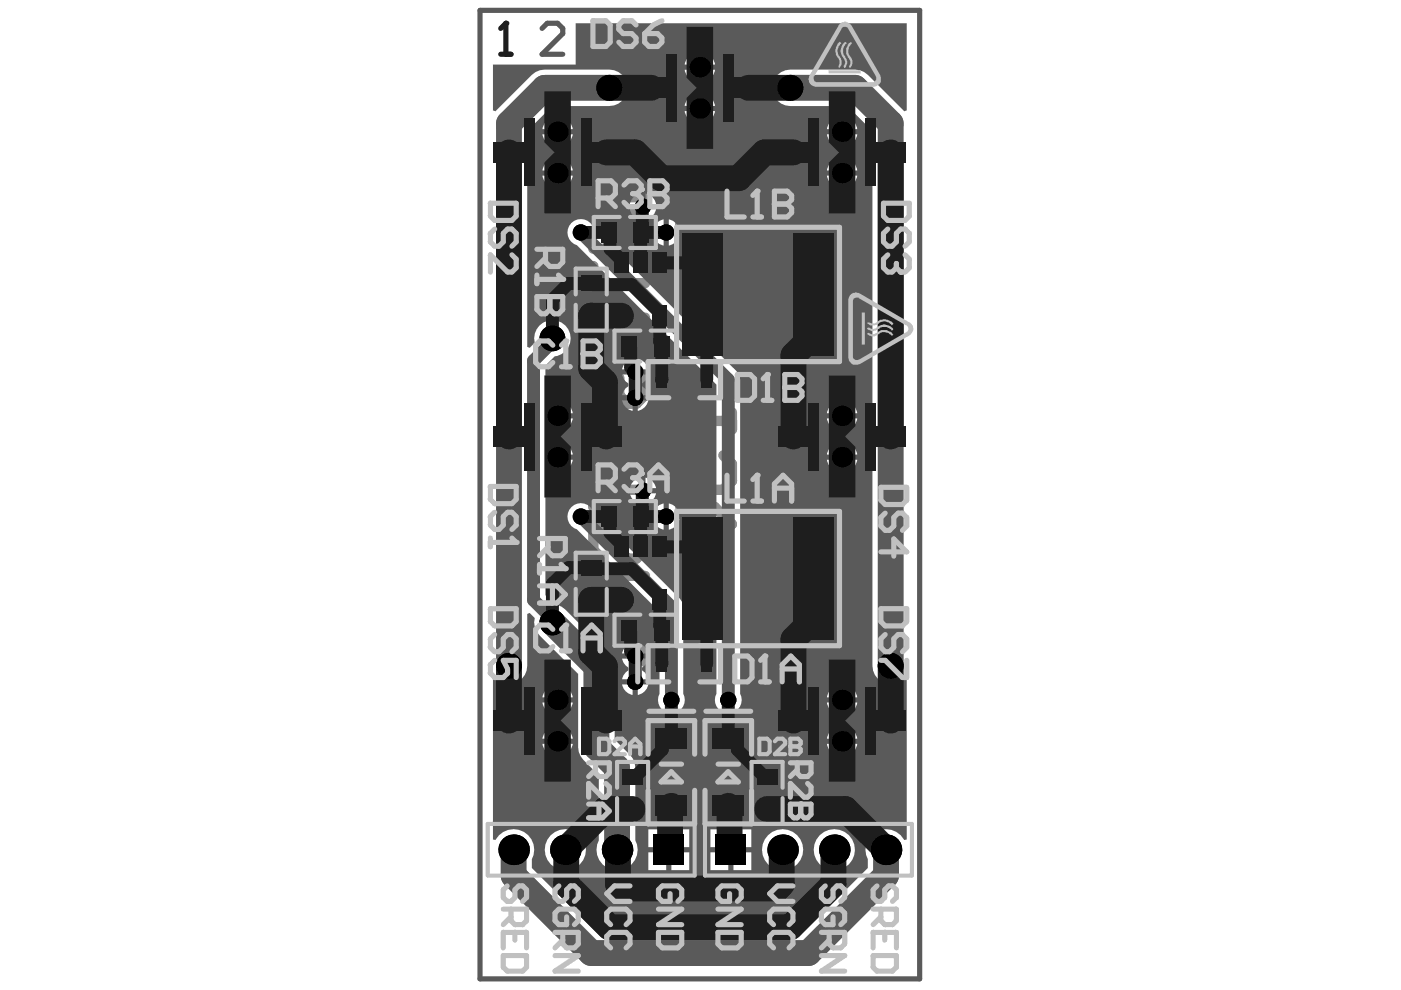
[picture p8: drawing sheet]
<svg xmlns="http://www.w3.org/2000/svg" width="297mm" height="210mm" viewBox="0 0 297 210" stroke-linecap="round" stroke-linejoin="round" font-family="sans-serif">
<path d="M101.8 2.2h93.2v205.3h-93.2z" fill="none" stroke="#5a5a5a" stroke-width="1.1"/>
<g fill="none" stroke="#8c8c8c" stroke-width="2.2">
<path d="M125.8 36.3l1.8-1.8h7.3l1.9 1.8v3.7l-1.9 1.8h-7.3l-1.8-1.8zM133.1 38.2l3.7 3.6M144.2 36.3h11M155.2 34.5v3.7M125.8 56.4v7.3M125.8 45.5h9.1l1.9 1.8v3.6l-1.9 1.9h-9.1M125.8 60h11M134.9 78.3l1.9 1.8v3.7l-1.9 1.8h-1.8l-1.8-1.8v-3.7l-1.8-1.8h-1.9l-1.8 1.8v3.7l1.8 1.8M136.8 67.3h-11l3.7 3.7-3.7 3.6h11M125.8 100.2v7.3M125.8 103.8h11M134.9 111.1l1.9 1.9v3.6l-1.9 1.8h-1.8l-1.8-1.8v-3.6l-1.8-1.9h-1.9l-1.8 1.9v3.6l1.8 1.8"/>
<path d="M125.8 133h11v7.3M131.3 122.1v7.3M136.8 122.1h-7.3l-3.7 3.6 3.7 3.7h7.3"/>
</g>
<circle cx="144.2" cy="36.3" r="1.1" fill="#8c8c8c"/>
<path d="M146 34.5l-1.8 1.8M146 43.6l-1.8 1.9v3.6l1.8 1.8h1.9l7.3-7.3v7.3M149.7 65.5v7.3M144.2 89.2h11M155.2 87.4v3.7" fill="none" stroke="#8c8c8c" stroke-width="2.2"/>
<circle cx="144.2" cy="89.2" r="1.1" fill="#8c8c8c"/>
<path d="M162.6 34.5v7.3h1.9l7.3-7.3h1.8M171.8 54.6l1.8 1.8v3.6l-1.8 1.9h-3.7l-1.8-1.9v-1.8l1.8-3.6h-5.5v7.3M171.8 45.5h1.8v1.8h-1.8zM162.6 65.5h11l-3.7 3.7 3.7 3.6h-11M146 87.4l-1.8 1.8M153.4 96.5l1.8 1.9v3.6l-1.8 1.8h-3.7l-1.8-1.8v-1.8l1.8-3.7h-5.5v7.3M144.2 107.5h7.3l3.7 3.6-3.7 3.7h-7.3" fill="none" stroke="#8c8c8c" stroke-width="2.2"/>
<path d="M104.5 13.7h17.6v-8.8h70.1v18.5l-.5 .2-7.7-7.7-.8-.6-.9-.4-1-.1h-13.7a3.9 3.9 0 0 0-3.9 3.8 3.9 3.9 0 0 0 3.9 3.9h12.1l5.3 5.3v113.4a3.9 3.9 0 0 0 2.4 3.6 3.9 3.9 0 0 0 4.3-1l.5 .1v34.1l-.5 .1a4.4 4.4 0 0 0-5.9-1.8 4.4 4.4 0 0 0-1.8 5.8v1.9l-14.2 14.2h-42.8l-14.2-14.2v-1.9a4.4 4.4 0 0 0-1.9-5.8 4.4 4.4 0 0 0-5.8 1.8l-.6-.1v-34.1l.6-.1a3.9 3.9 0 0 0 4.2 1 3.9 3.9 0 0 0 2.5-3.6v-11l.5-.2 1.1 1a3.8 3.8 0 0 0 1 3.7l8.2 8.2v15.5l.1 1 .4 .9 .6 .8 3.3 3.3v13.8a4.4 4.4 0 0 0 3.8 6.3 4.4 4.4 0 0 0 3.9-6.3v-15.4l-.1-1-.4-1-.6-.8-3.3-3.2v-15.5l-.1-1-.4-.9-.6-.8-9.3-9.4-.8-.6-1.5-.4-2-2v-26.5l.6-.2 .4 .3 1.1 .3v-6.4l-1.1 .4-.4 .3-.6-.3v-3.1l.6-.3 .4 .3 1.1 .4v-6.4l-1.1 .3-.4 .3-.6-.2v-7.9l2-2a3.9 3.9 0 0 0 3.3-4.4 3.9 3.9 0 0 0-4.6-3.2 3.9 3.9 0 0 0-2.9 4.8l-1.1 1.1-.5-.3v-45.7l5.3-5.3h12.1a3.9 3.9 0 0 0 3.9-3.9 3.9 3.9 0 0 0-3.9-3.8h-13.7l-1 .1-1 .4-.8 .6-7.6 7.7-.6-.2zM148.9 11v2.7h2.7a3.1 3.1 0 0 0-2.7-2.7zM146.1 11.9l-.6 .7-.3 1.1h2.6v-2.7l-1.1 .4zM148.9 14.8v2.6a3.1 3.1 0 0 0 2.7-2.6zM145.2 14.8a3.1 3.1 0 0 0 2.6 2.6v-2.6zM148.9 19.8v2.7h2.7a3.1 3.1 0 0 0-2.7-2.7zM146.1 20.7l-.6 .7-.3 1.1h2.6v-2.7l-1.1 .4zM148.9 23.5v2.7a3.1 3.1 0 0 0 2.7-2.7zM145.2 23.5a3.1 3.1 0 0 0 2.6 2.7v-2.7zM179.1 24.7v2.7h2.6a3.1 3.1 0 0 0-2.6-2.7zM176.2 25.6l-.5 .7-.4 1.1h2.7v-2.7l-1.1 .4zM118.8 24.7v2.7h2.6a3.1 3.1 0 0 0-2.6-2.7zM115.9 25.6l-.5 .7-.4 1.1h2.7v-2.7l-1.1 .4zM179.1 28.5v2.6a3.1 3.1 0 0 0 2.6-2.6zM175.3 28.5a3.1 3.1 0 0 0 2.7 2.6v-2.6zM118.8 28.5v2.6a3.1 3.1 0 0 0 2.6-2.6zM115 28.5a3.1 3.1 0 0 0 2.7 2.6v-2.6zM179.1 33.5v2.6h2.6a3.1 3.1 0 0 0-2.6-2.6zM176.2 34.4l-.5 .7-.4 1h2.7v-2.6l-1.1 .4zM118.8 33.5v2.6h2.6a3.1 3.1 0 0 0-2.6-2.6zM115.9 34.4l-.5 .7-.4 1h2.7v-2.6l-1.1 .4zM179.1 37.2v2.7a3.1 3.1 0 0 0 2.6-2.7zM175.3 37.2a3.1 3.1 0 0 0 2.7 2.7v-2.7zM118.8 37.2v2.7a3.1 3.1 0 0 0 2.6-2.7zM115 37.2a3.1 3.1 0 0 0 2.7 2.7v-2.7zM136.9 41v2.3h2.2a2.74 2.74 0 0 0-2.2-2.3zM134.3 41.8l-.5 .6-.3 .9h2.3v-2.3l-.9 .3zM136.9 44.4v2.2a2.74 2.74 0 0 0 2.2-2.2zM133.5 44.4a2.74 2.74 0 0 0 2.3 2.2v-2.2zM141.8 46.5v2.2h2.2a2.74 2.74 0 0 0-2.2-2.2zM139.2 47.3l-.4 .6-.3 .8h2.2v-2.2l-.9 .3zM141.8 49.8v2.3a2.74 2.74 0 0 0 2.2-2.3zM138.5 49.8a2.74 2.74 0 0 0 2.2 2.3v-2.3zM135.2 76.1v2.2h2.2a2.74 2.74 0 0 0-2.2-2.2zM132.7 76.8l-.5 .6-.3 .9h2.2v-2.2l-.9 .3zM131.9 79.4a2.69 2.69 0 0 0 1.3 1.9v.6a2.69 2.69 0 0 0-1.3 1.9h5.5a2.69 2.69 0 0 0-1.3-1.9v-.6a2.69 2.69 0 0 0 1.3-1.9zM135.2 84.9v2.2a2.74 2.74 0 0 0 2.2-2.2zM131.9 84.9a2.74 2.74 0 0 0 2.2 2.2v-2.2zM179.1 85v2.6h2.6a3.1 3.1 0 0 0-2.6-2.6zM118.8 85v2.6h2.6a3.1 3.1 0 0 0-2.6-2.6zM176.2 85.8l-.5 .7-.4 1.1h2.7v-2.6l-1.1 .3zM179.1 88.7v2.7a3.1 3.1 0 0 0 2.6-2.7zM118.8 88.7v2.7a3.1 3.1 0 0 0 2.6-2.7zM175.3 88.7a3.1 3.1 0 0 0 2.7 2.7v-2.7zM179.1 93.7v2.7h2.6a3.1 3.1 0 0 0-2.6-2.7zM118.8 93.7v2.7h2.6a3.1 3.1 0 0 0-2.6-2.7zM176.2 94.6l-.5 .7-.4 1.1h2.7v-2.7l-1.1 .4zM179.1 97.5v2.6a3.1 3.1 0 0 0 2.6-2.6zM118.8 97.5v2.6a3.1 3.1 0 0 0 2.6-2.6zM175.3 97.5a3.1 3.1 0 0 0 2.7 2.6v-2.6zM136.9 101.3v2.2h2.2a2.74 2.74 0 0 0-2.2-2.2zM134.3 102l-.5 .6-.3 .9h2.3v-2.2l-.9 .3zM136.9 104.6v2.2a2.74 2.74 0 0 0 2.2-2.2zM133.5 104.6a2.74 2.74 0 0 0 2.3 2.2v-2.2zM141.8 106.8v2.2h2.2a2.74 2.74 0 0 0-2.2-2.2zM139.2 107.5l-.4 .6-.3 .9h2.2v-2.2l-.9 .3zM141.8 110.1v2.2a2.74 2.74 0 0 0 2.2-2.2zM138.5 110.1a2.74 2.74 0 0 0 2.2 2.2v-2.2zM135.2 136.3v2.2h2.2a2.74 2.74 0 0 0-2.2-2.2zM132.7 137.1l-.5 .6-.3 .8h2.2v-2.2l-.9 .3zM131.9 139.6a2.69 2.69 0 0 0 1.3 1.9v.6a2.69 2.69 0 0 0-1.3 1.9h5.5a2.69 2.69 0 0 0-1.3-1.9v-.6a2.69 2.69 0 0 0 1.3-1.9zM135.2 145.1v2.2a2.74 2.74 0 0 0 2.2-2.2zM131.9 145.1a2.74 2.74 0 0 0 2.2 2.2v-2.2zM179.1 145.2v2.7h2.6a3.1 3.1 0 0 0-2.6-2.7zM118.8 145.2v2.7h2.6a3.1 3.1 0 0 0-2.6-2.7zM176.2 146.1l-.5 .7-.4 1.1h2.7v-2.7l-1.1 .4zM115.9 146.1l-.5 .7-.4 1.1h2.7v-2.7l-1.1 .4zM121.1 47.3a2.83 2.83 0 0 0 1.2 4.7l29.6 29.5v65.6a2.84 2.84 0 0 0 2.5 4.1 2.84 2.84 0 0 0 2.5-4.1v-66.6l-.2-1-.5-.8-30.3-30.3a2.84 2.84 0 0 0-4.8-1.1zM121.1 107.5a2.83 2.83 0 0 0 1.2 4.7l17.5 17.5v17.4a2.84 2.84 0 0 0 2.5 4.1 2.84 2.84 0 0 0 2.6-4.1v-18.4l-.2-1-.6-.8-18.2-18.2a2.84 2.84 0 0 0-4.8-1.2zM179.1 149v2.6a3.1 3.1 0 0 0 2.6-2.6zM118.8 149v2.6a3.1 3.1 0 0 0 2.6-2.6zM175.3 149a3.1 3.1 0 0 0 2.7 2.6v-2.6zM115 149a3.1 3.1 0 0 0 2.7 2.6v-2.6zM118.8 154v2.6h2.6a3.1 3.1 0 0 0-2.6-2.6zM179.1 154v2.6h2.6a3.1 3.1 0 0 0-2.6-2.6zM115.9 154.8l-.5 .7-.4 1.1h2.7v-2.6l-1.1 .3zM176.2 154.8l-.5 .7-.4 1.1h2.7v-2.6l-1.1 .3zM179.1 157.7v2.7a3.1 3.1 0 0 0 2.6-2.7zM118.8 157.7v2.7a3.1 3.1 0 0 0 2.6-2.7zM175.3 157.7a3.1 3.1 0 0 0 2.7 2.7v-2.7zM115 157.7a3.1 3.1 0 0 0 2.7 2.7v-2.7zM142.3 175.8v3.8h3.8v-3.8zM155.5 175.8v3.8h3.8v-3.8zM150.6 175.8v3.8h3.8v-3.8zM137.5 175.8v3.8h3.8v-3.8zM155.5 180.7v3.8h3.8v-3.8zM150.6 180.7v3.8h3.8v-3.8zM142.3 180.7v3.8h3.8v-3.8zM137.5 180.7v3.8h3.8v-3.8zM172.5 180.2a4.4 4.4 0 0 0 8.8 0 4.4 4.4 0 0 0-8.8 0zM161.6 180.2a4.4 4.4 0 0 0 8.7 0 4.4 4.4 0 0 0-8.7 0zM115.5 180.2a4.4 4.4 0 0 0 8.7 0 4.4 4.4 0 0 0-8.7 0z" fill="#5a5a5a"/>
<path d="M129.2 18.6h-13.7l-7.6 7.6v115M167.6 18.6h13.7l7.5 7.6v115M117.1 132l9.3 9.3v17.1l4.4 4.4v17.4M108.9 180.2v5.4l16.4 16.5h46.1l16.5-16.5v-5.4" fill="none" stroke="#5a5a5a" stroke-width="5.5"/>
<path d="M123.2 49.3l31.2 31.2v67.9M117.1 71.7v.8l-4 4v50.7l4 4v.8M123.2 109.5l19.1 19.2v19.7" fill="none" stroke="#5a5a5a" stroke-width="2.7"/>
<path d="M114.9 6l1.1-1.1h2.2l1.1 1.1v1.1l-4.4 4.4h4.4" fill="none" stroke="#5a5a5a" stroke-width="1.1"/>
<g fill="#000">
<circle cx="129.2" cy="18.6" r="2.74"/>
<circle cx="148.4" cy="14.2" r="2.16"/>
<circle cx="167.6" cy="18.6" r="2.74"/>
<circle cx="118.2" cy="27.9" r="2.16"/>
<circle cx="118.2" cy="36.7" r="2.16"/>
<circle cx="148.4" cy="23" r="2.16"/>
<circle cx="178.5" cy="36.7" r="2.16"/>
<circle cx="178.5" cy="27.9" r="2.16"/>
<circle cx="123.2" cy="49.3" r="1.73"/>
<circle cx="136.3" cy="43.8" r="1.73"/>
<circle cx="141.3" cy="49.3" r="1.73"/>
<circle cx="117.1" cy="71.7" r="2.74"/>
<circle cx="134.7" cy="78.9" r="1.73"/>
<circle cx="118.2" cy="88.2" r="2.16"/>
<circle cx="118.2" cy="96.9" r="2.16"/>
<circle cx="134.7" cy="84.3" r="1.73"/>
<circle cx="178.5" cy="96.9" r="2.16"/>
<circle cx="178.5" cy="88.2" r="2.16"/>
<circle cx="123.2" cy="109.5" r="1.73"/>
<circle cx="136.3" cy="104" r="1.73"/>
<circle cx="141.3" cy="109.5" r="1.73"/>
<circle cx="117.1" cy="132" r="2.74"/>
<circle cx="134.7" cy="139.1" r="1.73"/>
<circle cx="107.9" cy="141.2" r="2.74"/>
<circle cx="118.2" cy="157.2" r="2.16"/>
<circle cx="118.2" cy="148.4" r="2.16"/>
<circle cx="134.7" cy="144.6" r="1.73"/>
<circle cx="142.3" cy="148.4" r="1.73"/>
<circle cx="154.4" cy="148.4" r="1.73"/>
<circle cx="178.5" cy="148.4" r="2.16"/>
<circle cx="178.5" cy="157.2" r="2.16"/>
<circle cx="188.8" cy="141.2" r="2.74"/>
<circle cx="108.9" cy="180.2" r="3.2"/>
<circle cx="119.9" cy="180.2" r="3.2"/>
<circle cx="130.8" cy="180.2" r="3.2"/>
<circle cx="165.9" cy="180.2" r="3.2"/>
<circle cx="176.9" cy="180.2" r="3.2"/>
<circle cx="187.9" cy="180.2" r="3.2"/>
</g>
<g fill="#000">
<path d="M151.7 176.9h6.5v6.5h-6.5z" fill-rule="evenodd"/>
<path d="M138.6 176.9h6.4v6.5h-6.4z" fill-rule="evenodd"/>
</g>
<g fill="#1e1e1e">
<path d="M145.6 5.7h5.6v25.9h-5.6v-10.8l2.1-2.2-2.1-2.1z"/>
<path d="M115.4 19.4h5.6v25.8h-5.6v-10.7l2.2-2.2-2.2-2.1z"/>
<path d="M175.7 19.4h5.6v25.8h-5.6v-10.7l2.2-2.2-2.2-2.1z"/>
<path d="M115.4 79.6h5.6v10.8l-2.1 2.1 2.1 2.2v10.8h-5.6z"/>
<path d="M115.4 139.8h5.6v10.8l-2.1 2.2 2.1 2.1v10.8h-5.6z"/>
<path d="M175.7 139.8h5.6v10.8l-2.1 2.2 2.1 2.1v10.8h-5.6z"/>
<path d="M175.7 79.6h5.6v10.8l-2.1 2.1 2.1 2.2v10.8h-5.6z"/>
</g>
<g fill="none" stroke="#1e1e1e" stroke-width="2.7">
<path d="M123.2 49.3h5.9l.2 .3v3.1l2.4 2.4v.6M135.8 55.7h.1M135.9 49.3h5.4M136.3 43.8l-.1 .3v4.9l-.4 .4M139.9 55.7h6.6l2.4 2.4v4.3l.9 .9v17.2M117.1 71.7v-8.2l3.5-3.4h4.7l.3 .2h8.3l6 6v6.1l.4 .4-.1 7.8M133.4 73.4l.3 .3v4.2l1 1v5.4M140.3 73.4h.1M123.2 109.5h5.9l.2 .3v3.2l2.4 2.3v.7M135.9 109.5h5.4M136.3 104l-.1 .4v4.9l-.4 .3v6.4M139.9 116h6.1l2.9 2.9v3.8l.9 .9v17.1"/>
<path d="M133.4 133.6l.3 .3v4.2l1 1v5.5M133.9 120.6h-8.3l-.3-.3h-4.7l-3.5 3.5v8.2M139.9 126.5v6.2l.4 .4v7.6M142.3 148.4v8.2h-1l-.9 .8v1.5l-5.7 5.8h-.6M154.4 148.4v8.2h1.1l.8 .8v1.5l5.8 5.8h.5"/>
</g>
<g fill="none" stroke="#1e1e1e" stroke-width="5.5">
<path d="M128.5 32.3h6.2l5.5 5.5M125.3 66.9v11.2l3 2.9M125.4 66.9h6.3M125.4 66.9h-.1M128.3 92.3l.2 .2M131.7 127.2h-6.4v11.2l3 2.9v11.2l.2 .3M131.7 127.2h.1M107.9 141.2v11.6M108.7 180l.4 .4M134.1 171.5h-5.6l-8.6 8.7 .2 .2v7.1M142.3 170.9l-.2 .2v8.8l-.3 .3M154.4 170.9l.3 .2v8.8l.3 .3"/>
<path d="M162.6 171.5h16.6M130.8 180.2l.2 .2v7.1l.9 .9M165.9 180.2l-.2 .2v7.1l-.9 .9M176.9 180.2l-.2 .2v7.1"/>
</g>
<circle cx="176.9" cy="180.2" r="2.74" fill="#1e1e1e"/>
<path d="M129.2 18.6h8.9M158.7 18.6h8.9M107.9 32.3v60.2M168.2 32.3h-6.1l-5.5 5.5h-16.4M188.8 32.3v60.2M172.5 62.4v8.7l-4.3 4.2v17.2M128.3 81v11.3M172.5 122.7v8.6l-4.3 4.3v17.2M188.8 141.2v11.6M179.2 171.5l8.5 8.5M120.1 187.5l9.1 9.1h38.4l9.1-9.1M131.9 188.4h32.9" fill="none" stroke="#1e1e1e" stroke-width="5.5"/>
<path d="M135.8 49.4v6.3M133.9 120.6l6 5.9" fill="none" stroke="#1e1e1e" stroke-width="2.7"/>
<path d="M106.2 11.5h2.1M107.3 4.9v6.6" fill="none" stroke="#1e1e1e" stroke-width="1.1"/>
<circle cx="107.3" cy="4.9" r=".55" fill="#1e1e1e"/>
<path d="M107.3 4.9l-1.1 1.1" fill="none" stroke="#1e1e1e" stroke-width="1.1"/>
<g fill="#000">
<circle cx="129.2" cy="18.6" r="2.74"/>
<circle cx="148.4" cy="14.2" r="2.16"/>
<circle cx="167.6" cy="18.6" r="2.74"/>
<circle cx="118.2" cy="27.9" r="2.16"/>
<circle cx="118.2" cy="36.7" r="2.16"/>
<circle cx="148.4" cy="23" r="2.16"/>
<circle cx="178.5" cy="36.7" r="2.16"/>
<circle cx="178.5" cy="27.9" r="2.16"/>
<circle cx="123.2" cy="49.3" r="1.73"/>
<circle cx="136.3" cy="43.8" r="1.73"/>
<circle cx="141.3" cy="49.3" r="1.73"/>
<circle cx="117.1" cy="71.7" r="2.74"/>
<circle cx="134.7" cy="78.9" r="1.73"/>
<circle cx="118.2" cy="88.2" r="2.16"/>
<circle cx="118.2" cy="96.9" r="2.16"/>
<circle cx="134.7" cy="84.3" r="1.73"/>
<circle cx="178.5" cy="96.9" r="2.16"/>
<circle cx="178.5" cy="88.2" r="2.16"/>
<circle cx="123.2" cy="109.5" r="1.73"/>
<circle cx="136.3" cy="104" r="1.73"/>
<circle cx="141.3" cy="109.5" r="1.73"/>
<circle cx="117.1" cy="132" r="2.74"/>
<circle cx="134.7" cy="139.1" r="1.73"/>
<circle cx="107.9" cy="141.2" r="2.74"/>
<circle cx="118.2" cy="157.2" r="2.16"/>
<circle cx="118.2" cy="148.4" r="2.16"/>
<circle cx="134.7" cy="144.6" r="1.73"/>
<circle cx="142.3" cy="148.4" r="1.73"/>
<circle cx="154.4" cy="148.4" r="1.73"/>
<circle cx="178.5" cy="148.4" r="2.16"/>
<circle cx="178.5" cy="157.2" r="2.16"/>
<circle cx="188.8" cy="141.2" r="2.74"/>
<circle cx="108.9" cy="180.2" r="3.2"/>
<circle cx="119.9" cy="180.2" r="3.2"/>
<circle cx="130.8" cy="180.2" r="3.2"/>
<circle cx="165.9" cy="180.2" r="3.2"/>
<circle cx="176.9" cy="180.2" r="3.2"/>
<circle cx="187.9" cy="180.2" r="3.2"/>
</g>
<g fill="#000">
<path d="M151.7 176.9h6.5v6.5h-6.5z" fill-rule="evenodd"/>
<path d="M138.6 176.9h6.4v6.5h-6.4z" fill-rule="evenodd"/>
</g>
<g fill="#1e1e1e">
<path d="M139.3 139.1h2.1v3.3h-2.1z" fill-rule="evenodd"/>
<path d="M148.8 139.1h2.1v3.3h-2.1z" fill-rule="evenodd"/>
<path d="M111.1 25.2h2.2v14.2h-2.2z" fill-rule="evenodd"/>
<path d="M123.2 25.2h2.1v14.2h-2.1z" fill-rule="evenodd"/>
<path d="M130.2 125h3v4.3h-3z" fill-rule="evenodd"/>
<path d="M127.4 107.3h3.3v4.4h-3.3z" fill-rule="evenodd"/>
<path d="M130.2 113.8h3v4.3h-3z" fill-rule="evenodd"/>
<path d="M130.2 53.6h3v4.3h-3z" fill-rule="evenodd"/>
<path d="M130.2 64.8h3v4.3h-3z" fill-rule="evenodd"/>
<path d="M138.6 131.4h3.3v4.4h-3.3z" fill-rule="evenodd"/>
<path d="M138.4 125h3v4.3h-3z" fill-rule="evenodd"/>
<path d="M138.4 113.8h3v4.3h-3z" fill-rule="evenodd"/>
<path d="M138.6 71.2h3.3v4.4h-3.3z" fill-rule="evenodd"/>
<path d="M138.4 53.6h3v4.3h-3z" fill-rule="evenodd"/>
<path d="M138.4 64.8h3v4.3h-3z" fill-rule="evenodd"/>
<path d="M139.3 78.9h2.1v3.2h-2.1z" fill-rule="evenodd"/>
<path d="M148.8 78.9h2.1v3.2h-2.1z" fill-rule="evenodd"/>
<path d="M171.4 25.2h2.2v14.2h-2.2z" fill-rule="evenodd"/>
<path d="M183.5 25.2h2.2v14.2h-2.2z" fill-rule="evenodd"/>
<path d="M111.1 85.4h2.2v14.3h-2.2z" fill-rule="evenodd"/>
<path d="M111.1 145.7h2.2v14.2h-2.2z" fill-rule="evenodd"/>
<path d="M123.2 85.4h2.1v14.3h-2.1z" fill-rule="evenodd"/>
<path d="M123.2 145.7h2.1v14.2h-2.1z" fill-rule="evenodd"/>
<path d="M127.4 47.1h3.3v4.4h-3.3z" fill-rule="evenodd"/>
<path d="M141.3 11.5h2.1v14.2h-2.1z" fill-rule="evenodd"/>
<path d="M153.3 11.5h2.2v14.2h-2.2z" fill-rule="evenodd"/>
<path d="M171.4 145.7h2.2v14.2h-2.2z" fill-rule="evenodd"/>
<path d="M171.4 85.4h2.2v14.3h-2.2z" fill-rule="evenodd"/>
<path d="M183.5 145.7h2.2v14.2h-2.2z" fill-rule="evenodd"/>
<path d="M183.5 85.4h2.2v14.3h-2.2z" fill-rule="evenodd"/>
<path d="M104.7 30.2h6.5v4.3h-6.5z" fill-rule="evenodd"/>
<path d="M131.9 163.1h4.4v3.2h-4.4z" fill-rule="evenodd"/>
<path d="M139.1 154.4h6.5v4.4h-6.5z" fill-rule="evenodd"/>
<path d="M123.2 118.7h4.3v3.3h-4.3z" fill-rule="evenodd"/>
<path d="M123.2 65.3h4.3v3.3h-4.3z" fill-rule="evenodd"/>
<path d="M123.2 58.5h4.3v3.2h-4.3z" fill-rule="evenodd"/>
<path d="M125.3 30.2h6.5v4.3h-6.5z" fill-rule="evenodd"/>
<path d="M160.4 163.1h4.4v3.2h-4.4z" fill-rule="evenodd"/>
<path d="M151.1 154.4h6.6v4.4h-6.6z" fill-rule="evenodd"/>
<path d="M165 30.2h6.5v4.3h-6.5z" fill-rule="evenodd"/>
<path d="M185.6 30.2h6.5v4.3h-6.5z" fill-rule="evenodd"/>
<path d="M104.7 150.6h6.5v4.3h-6.5z" fill-rule="evenodd"/>
<path d="M104.7 90.4h6.5v4.3h-6.5z" fill-rule="evenodd"/>
<path d="M139.1 168.7h6.5v4.3h-6.5z" fill-rule="evenodd"/>
<path d="M131.9 169.9h4.4v3.3h-4.4z" fill-rule="evenodd"/>
<path d="M125.3 150.6h6.5v4.3h-6.5z" fill-rule="evenodd"/>
<path d="M131.8 131.4h3.3v4.4h-3.3z" fill-rule="evenodd"/>
<path d="M123.2 125.5h4.3v3.3h-4.3z" fill-rule="evenodd"/>
<path d="M134.3 107.3h3.2v4.4h-3.2z" fill-rule="evenodd"/>
<path d="M125.3 90.4h6.5v4.3h-6.5z" fill-rule="evenodd"/>
<path d="M134.3 113.8h3v4.3h-3z" fill-rule="evenodd"/>
<path d="M131.8 71.2h3.3v4.4h-3.3z" fill-rule="evenodd"/>
<path d="M134.3 53.6h3v4.3h-3z" fill-rule="evenodd"/>
<path d="M151.1 168.7h6.6v4.3h-6.6z" fill-rule="evenodd"/>
<path d="M160.4 169.9h4.4v3.3h-4.4z" fill-rule="evenodd"/>
<path d="M165 150.6h6.5v4.3h-6.5z" fill-rule="evenodd"/>
<path d="M165 90.4h6.5v4.3h-6.5z" fill-rule="evenodd"/>
<path d="M185.6 150.6h6.5v4.3h-6.5z" fill-rule="evenodd"/>
<path d="M185.6 90.4h6.5v4.3h-6.5z" fill-rule="evenodd"/>
<path d="M134.3 47.1h3.2v4.4h-3.2z" fill-rule="evenodd"/>
<path d="M134.8 16.5h6.5v4.3h-6.5z" fill-rule="evenodd"/>
<path d="M168.2 49.5h8.6v25.9h-8.6z" fill-rule="evenodd"/>
<path d="M168.2 109.7h8.6v25.9h-8.6z" fill-rule="evenodd"/>
<path d="M155.4 16.5h6.5v4.3h-6.5z" fill-rule="evenodd"/>
<path d="M144.6 49.5h8.6v25.9h-8.6z" fill-rule="evenodd"/>
<path d="M144.6 109.7h8.6v25.9h-8.6z" fill-rule="evenodd"/>
</g>
<g fill="none" stroke="#c0c0c0" stroke-width=".88">
<path d="M131.4 46h-5.5v6.6h5.5M133.6 46h5.5v6.6h-5.5M122.1 62.4v-5.4h6.5v5.4M122.1 64.6v5.5h6.5v-5.5M135.8 70.1h-5.5v6.6h5.5M138 70.1h5.4v6.6h-5.4M131.4 106.2h-5.5v6.6h5.5M133.6 106.2h5.5v6.6h-5.5M122.1 122.7v-5.5h6.5v5.5M122.1 124.9v5.4h6.5v-5.4M135.8 130.3h-5.5v6.6h5.5M138 130.3h5.4v6.6h-5.4"/>
<path d="M127 156.6h1.6l.6 .6v2.2l-.6 .5h-1.6zM130.3 157.2l.5-.6h1.1l.6 .6v.5l-2.2 2.2h2.2M133.6 159.9v-2.2l1.1-1.1 1.1 1.1v2.2M133.6 158.3h2.2M161 156.6h1.6l.6 .6v2.2l-.6 .5h-1.6zM164.3 157.2l.5-.6h1.1l.6 .6v.5l-2.2 2.2h2.2M167.6 156.6v3.3h1.6l.6-.5v-.6l-.6-.5h-1.6M130.8 167v-5.5h6.6v5.5M130.8 169.2v5.5h6.6v-5.5M159.3 167v-5.5h6.6v5.5M159.3 169.2v5.5h6.6v-5.5"/>
</g>
<g fill="none" stroke="#c0c0c0" stroke-width="1.1">
<path d="M125.7 4.4h2.8l.9 .9v3.6l-.9 1h-2.8zM134.9 5.3l-1-.9h-1.8l-.9 .9v.9l.9 .9h1.8l1 .9v.9l-1 1h-1.8l-.9-1M136.7 7.1h2.7l.9 .9v.9l-.9 1h-1.8l-.9-1zM140.3 4.4l-1.8 .9-1.8 1.8M143.4 48.2h34.6v28.5h-34.6zM135.2 76.7v7.6M141.8 76.7h-4.4v7.6h4.4M152.8 76.7v7.6h-4.4M143.4 108.4h34.6v28.5h-34.6zM135.2 136.9v7.7M141.8 136.9h-4.4v7.7h4.4M152.8 136.9v7.7h-4.4"/>
<path d="M137.4 159.9v-7.1h9.9v7.1M137.6 150.8h9.5M149.5 159.9v-7.1h9.8v7.1M149.7 150.8h9.5M137.4 167.6v7.1h9.9v-7.1M140.2 165.8l2.1-2.2 2.2 2.2zM140.2 162h4.3M149.5 167.6v7.1h9.8v-7.1M152.2 165.8l2.2-2.2 2.1 2.2zM152.3 162h4.3M129.5 196l-.9-.8v-1.6l.9-.8h3.3l.8 .8v1.6l-.8 .8M133.6 187.8h-3.3l-1.7 1.7 1.7 1.6h3.3"/>
<path d="M164 196l-.8-.8v-1.6l.8-.8h3.3l.8 .8v1.6l-.8 .8M168.1 187.8h-3.3l-1.6 1.7 1.6 1.6h3.3M129.5 201l-.9-.9v-1.6l.9-.8h3.3l.8 .8v1.6l-.8 .9M164 201l-.8-.9v-1.6l.8-.8h3.3l.8 .8v1.6l-.8 .9"/>
</g>
<path d="M103.4 174.7h43.9v10.9h-43.9zM149.5 174.7h43.8v10.9h-43.8z" fill="none" stroke="#c0c0c0" stroke-width=".86"/>
<circle cx="167.6" cy="158.3" r=".44" fill="#c0c0c0"/>
<path d="M167.6 156.6h1.6l.6 .6v.5l-.6 .6h-1.6" fill="none" stroke="#c0c0c0" stroke-width=".88"/>
<path d="M154.1 100.8v5.4h3.7M159.6 106.2h1.8M160.5 100.8v5.4" fill="none" stroke="#c0c0c0" stroke-width="1.1"/>
<circle cx="160.5" cy="100.8" r=".55" fill="#c0c0c0"/>
<path d="M154.1 40.5v5.5h3.7M159.6 46h1.8M160.5 40.5v5.5M160.5 100.8l-.9 .9M164.2 106.2v-3.6l1.8-1.8 1.8 1.8v3.6M164.2 103.5h3.6" fill="none" stroke="#c0c0c0" stroke-width="1.1"/>
<circle cx="160.5" cy="40.5" r=".55" fill="#c0c0c0"/>
<path d="M160.5 40.5l-.9 .9M164.2 40.5v5.5h2.7l.9-.9v-.9l-.9-.9h-2.7" fill="none" stroke="#c0c0c0" stroke-width="1.1"/>
<circle cx="164.2" cy="43.3" r=".55" fill="#c0c0c0"/>
<path d="M164.2 40.5h2.7l.9 .9v1l-.9 .9h-2.7M104 103.1h5.4v2.8l-.9 .9h-3.6l-.9-.9zM104 114.1v1.8M104 115h5.4M104.9 108.6l-.9 .9v1.8l.9 1h.9l.9-1v-1.8l.9-.9h.9l.9 .9v1.8l-.9 1M104 129.1h5.4v2.7l-.9 .9h-3.6l-.9-.9zM104.9 134.5l-.9 .9v1.9l.9 .9h.9l.9-.9v-1.9l.9-.9h.9l.9 .9v1.9l-.9 .9M104.9 140l-.9 .9v1.8l.9 1h1.8l.9-1v-.9l-.9-1.8h2.7v3.7" fill="none" stroke="#c0c0c0" stroke-width="1.1"/>
<circle cx="109.4" cy="115" r=".55" fill="#c0c0c0"/>
<path d="M132.3 99.5l.9-.9h1.8l.9 .9v.9M108.5 114.1l.9 .9M126.8 102.2h2.8l.9-.9v-1.8l-.9-.9h-2.8v5.4M128.6 102.2l1.9 1.8M124.8 161.7h4.4v2.2l-.7 .8h-1.5l-.7-.8v-2.2M124.8 170.5h2.9l1.5 1.5-1.5 1.4h-2.9M126.3 163.2l-1.5 1.5M127 170.5v2.9M128.5 166.1l.7 .7v1.5l-.7 .7h-.8l-2.9-2.9v2.9" fill="none" stroke="#c0c0c0" stroke-width="1.1"/>
<circle cx="135.9" cy="100.4" r=".55" fill="#c0c0c0"/>
<path d="M132.3 39.2l.9-.9h1.8l.9 .9v1M126.8 42h2.8l.9-.9v-1.9l-.9-.9h-2.8v5.5M128.6 42l1.9 1.8M134.1 101.3h.9M135 101.3l.9 .9v.9l-.9 .9h-1.8l-.9-.9M135.9 100.4l-.9 .9M137.8 101.3h3.6M137.8 104v-3.6l1.8-1.8 1.8 1.8v3.6" fill="none" stroke="#c0c0c0" stroke-width="1.1"/>
<circle cx="135.9" cy="40.2" r=".55" fill="#c0c0c0"/>
<path d="M137.8 38.3v5.5h2.7l.9-.9v-.9l-.9-.9h-2.7M134.1 41.1h.9M135 41.1l.9 .9v.9l-.9 .9h-1.8l-.9-.9M135.9 40.2l-.9 .9" fill="none" stroke="#c0c0c0" stroke-width="1.1"/>
<circle cx="137.8" cy="41.1" r=".55" fill="#c0c0c0"/>
<path d="M137.8 38.3h2.7l.9 .9v1l-.9 .9h-2.7M167.6 161.7h4.4v2.2l-.8 .8h-1.4l-.8-.8v-2.2M169 163.2l-1.4 1.5M169.8 170.5v2.2l-.8 .7h-.7l-.7-.7v-2.2h4.4M171.2 166.1l.8 .7v1.5l-.8 .7h-.7l-2.9-2.9v2.9" fill="none" stroke="#c0c0c0" stroke-width="1.1"/>
<circle cx="169.8" cy="170.5" r=".55" fill="#c0c0c0"/>
<path d="M155.8 139.1h2.7l.9 .9v3.7l-.9 .9h-2.7zM162.2 139.1v5.5M161.3 144.6h1.8M169.8 170.5v2.2l.7 .7h.7l.8-.7v-2.2" fill="none" stroke="#c0c0c0" stroke-width="1.1"/>
<circle cx="162.2" cy="139.1" r=".55" fill="#c0c0c0"/>
<path d="M156.3 79.4h2.8l.9 .9v3.7l-.9 .9h-2.8zM162.7 79.4v5.5M161.8 84.9h1.8M162.2 139.1l-.9 .9M165.8 144.6v-3.7l1.9-1.8 1.8 1.8v3.7M165.8 141.8h3.7" fill="none" stroke="#c0c0c0" stroke-width="1.1"/>
<circle cx="162.7" cy="79.4" r=".55" fill="#c0c0c0"/>
<path d="M162.7 79.4l-.9 .9M166.4 79.4v5.5h2.7l.9-.9v-.9l-.9-1h-2.7" fill="none" stroke="#c0c0c0" stroke-width="1.1"/>
<circle cx="166.4" cy="82.1" r=".55" fill="#c0c0c0"/>
<g fill="none" stroke="#c0c0c0" stroke-width="1.1">
<path d="M104 43.1h5.4v2.7l-.9 .9h-3.6l-.9-.9zM104.9 48.6l-.9 .9v1.8l.9 .9h.9l.9-.9v-1.8l.9-.9h.9l.9 .9v1.8l-.9 .9M108.5 54l.9 .9v1.9l-.9 .9h-.9l-3.6-3.7v3.7M166.4 79.4h2.7l.9 .9v.9l-.9 .9h-2.7M114.4 114.2h5.5v2.7l-.9 .9h-1.9l-.9-.9v-2.7M114.4 119.7v1.8M116.2 116l-1.8 1.8M186.8 103.3h5.4v2.8l-.9 .9h-3.6l-.9-.9zM186.8 117h5.4l-2.7-2.7v3.6M187.7 108.8l-.9 .9v1.8l.9 .9h.9l.9-.9v-1.8l.9-.9h.9l.9 .9v1.8l-.9 .9M114.4 120.6h5.5M186.8 129.1h5.4v2.7l-.9 .9h-3.6l-.9-.9z"/>
<path d="M187.7 134.5l-.9 .9v1.9l.9 .9h.9l.9-.9v-1.9l.9-.9h.9l.9 .9v1.9l-.9 .9M186.8 140h.9l3.6 3.7h.9v-3.7M106.7 192.8h4.9v2.4l-.8 .8h-1.6l-.8-.8v-2.4M107.5 187.8l-.8 .9v1.6l.8 .8h.9l.8-.8v-1.6l.8-.9h.8l.8 .9v1.6l-.8 .8M108.4 194.4l-1.7 1.6M109.2 197.7v1.6M117.7 197.7h4.9v2.4l-.8 .9h-1.7l-.8-.9v-2.4M118.5 187.8l-.8 .9v1.6l.8 .8h.8l.8-.8v-1.6l.9-.9h.8l.8 .9v1.6l-.8 .8M119.3 199.3l-1.6 1.7M120.1 194.4v1.6h-1.6l-.8-.8v-1.6l.8-.8h3.3l.8 .8v1.6l-.8 .8M139.6 192.8h4.9l-4.9 3.2h4.9M139.6 197.7h4.9v2.4l-.8 .9h-3.3l-.8-.9z"/>
<path d="M142.1 189.5v1.6h-1.7l-.8-.8v-1.6l.8-.9h3.3l.8 .9v1.6l-.8 .8M106.7 201v-3.3h4.9v3.3M106.7 202.6h4.9v2.5l-.8 .8h-3.3l-.8-.8zM117.7 202.6h4.9l-4.9 3.3h4.9"/>
</g>
<circle cx="119.9" cy="120.6" r=".55" fill="#c0c0c0"/>
<g fill="none" stroke="#c0c0c0" stroke-width="1.1">
<path d="M187.3 43.1h5.5v2.7l-.9 .9h-3.7l-.9-.9zM188.2 48.6l-.9 .9v1.8l.9 .9h.9l1-.9v-1.8l.9-.9h.9l.9 .9v1.8l-.9 .9M191.9 54l.9 .9v1.9l-.9 .9h-.9M119 119.7l.9 .9M114.4 124.2h3.6l1.9 1.8-1.9 1.9h-3.6M117.1 124.2v3.7M152.2 197.7h5v2.4l-.9 .9h-3.3l-.8-.9zM152.2 192.8h5l-5 3.2h5M154.7 189.5v1.6h-1.7l-.8-.8v-1.6l.8-.9h3.3l.9 .9v1.6l-.9 .8M174.2 197.7h4.9v2.4l-.8 .9h-1.7l-.8-.9v-2.4M175 187.8l-.8 .9v1.6l.8 .8h.8l.8-.8v-1.6l.8-.9h.9l.8 .9v1.6l-.8 .8M175.8 199.3l-1.6 1.7"/>
<path d="M176.6 194.4v1.6h-1.6l-.8-.8v-1.6l.8-.8h3.3l.8 .8v1.6l-.8 .8M185.1 192.8h5v2.4l-.9 .8h-1.6l-.8-.8v-2.4M185.9 187.8l-.8 .9v1.6l.8 .8h.9l.8-.8v-1.6l.8-.9h.8l.9 .9v1.6l-.9 .8M186.8 194.4l-1.7 1.6M187.6 197.7v1.6M174.2 202.6h4.9l-4.9 3.3h4.9M185.1 201v-3.3h5v3.3M185.1 202.6h5v2.5l-.9 .8h-3.3l-.8-.8z"/>
</g>
<circle cx="191" cy="57.7" r=".55" fill="#c0c0c0"/>
<path d="M188.2 54l-.9 .9v1.9l.9 .9h.9l1-.9M190.1 56.8l.9 .9M190.1 55.9v.9M117.2 133.4l-.9-.9h-1.8l-.9 .9v3.7l.9 .9h1.8l.9-.9M119 138h1.9M120 132.5v5.5" fill="none" stroke="#c0c0c0" stroke-width="1.1"/>
<circle cx="120" cy="132.5" r=".55" fill="#c0c0c0"/>
<path d="M117.2 73.2l-.9-.9h-1.8l-.9 .9v3.6l.9 1h1.8l.9-1M119 77.8h1.9M120 72.3v5.5M120 132.5l-1 .9M123.6 138v-3.7l1.8-1.8 1.9 1.8v3.7M123.6 135.3h3.7" fill="none" stroke="#c0c0c0" stroke-width="1.1"/>
<circle cx="120" cy="72.3" r=".55" fill="#c0c0c0"/>
<path d="M120 72.3l-1 .9M123.6 72.3v5.5h2.8l.9-1v-.9l-.9-.9h-2.8" fill="none" stroke="#c0c0c0" stroke-width="1.1"/>
<circle cx="123.6" cy="75" r=".55" fill="#c0c0c0"/>
<path d="M113.8 52.8h5.5v2.8l-.9 .9h-1.8l-.9-.9v-2.8M113.8 58.3v1.8M113.8 59.2h5.5M115.7 54.7l-1.9 1.8M123.6 72.3h2.8l.9 .9v.9l-.9 .9h-2.8" fill="none" stroke="#c0c0c0" stroke-width="1.1"/>
<circle cx="119.3" cy="59.2" r=".55" fill="#c0c0c0"/>
<path d="M118.4 58.3l.9 .9M116.6 62.9v2.7l-.9 .9h-1l-.9-.9v-2.7h5.5" fill="none" stroke="#c0c0c0" stroke-width="1.1"/>
<circle cx="116.6" cy="62.9" r=".55" fill="#c0c0c0"/>
<path d="M116.6 62.9v2.7l.9 .9h.9l.9-.9v-2.7" fill="none" stroke="#c0c0c0" stroke-width="1.1"/>
<g fill="#c0c0c0">
<path d="M183.8 70.8l.4-.3a1.23 1.23 0 0 0 1.9-.2 2.62 2.62 0 0 1 3.1 .3l.2 .4-.3 .2-.1-.1a1.99 1.99 0 0 0-3 0 1.81 1.81 0 0 1-2.2-.3zM183.8 69.5l.4-.1a1.36 1.36 0 0 0 2-.2l.3-.2a2.09 2.09 0 0 1 1.9 0l.6 .3a.4 .4 0 0 1 .3 .4 .4 .4 0 0 1-.2 .4 1.89 1.89 0 0 0-2.8-.3h-.1a1.62 1.62 0 0 1-2.4-.3zM183.8 68.5l.4-.2a1.7 1.7 0 0 0 2.2-.4 2.51 2.51 0 0 1 3 .8l-.3 .3v-.1a2.29 2.29 0 0 0-2.7-.4 1.86 1.86 0 0 1-2.6 0zM182.7 66.3h.7v6.8h-.7zM181 63.3l-.2 .3v12a.83 .83 0 0 0 1.4 .6l10-5.9a.76 .76 0 0 0-.1-1.3l-10.1-5.9h-.5zM180.2 62.6l.1-.1a1.88 1.88 0 0 1 2-.3l10.5 6.1a1.64 1.64 0 0 1 .1 2.8l-10.6 6.1a1.65 1.65 0 0 1-2.4-1.3v-12.5z"/>
<path d="M179.7 9.4l.7-.5 .2 .3-.1 .1a1.99 1.99 0 0 0 0 3 1.8 1.8 0 0 1-.3 2.2l-.2-.5a1.23 1.23 0 0 0-.3-1.8 2.91 2.91 0 0 1 0-2.8zM178.9 9.1l.3-.2 .3 .3a1.89 1.89 0 0 0-.3 2.7v.2a1.61 1.61 0 0 1-.2 2.4l-.1-.5a1.35 1.35 0 0 0-.3-1.9l-.2-.4a2.08 2.08 0 0 1 0-1.8zM177.6 9.3l.4-.4 .4 .3h-.1a2.29 2.29 0 0 0-.4 2.6 1.85 1.85 0 0 1 0 2.7l-.1-.5a1.7 1.7 0 0 0-.5-2.2v-.1a2.4 2.4 0 0 1 .3-2.4zM175.7 14.9h6.8v.7h-6.8zM178.4 6l-5.9 10.2v.3a.76 .76 0 0 0 .8 .9h11.7a.83 .83 0 0 0 .7-1.3l-6-10.1a.81 .81 0 0 0-1.3 0zM177.8 5.4a1.6 1.6 0 0 1 2.7 0l6.2 10.6a1.57 1.57 0 0 1-1 2.3l-.3 .1h-12.5a1.65 1.65 0 0 1-1.3-2.4z"/>
</g>
</svg>
